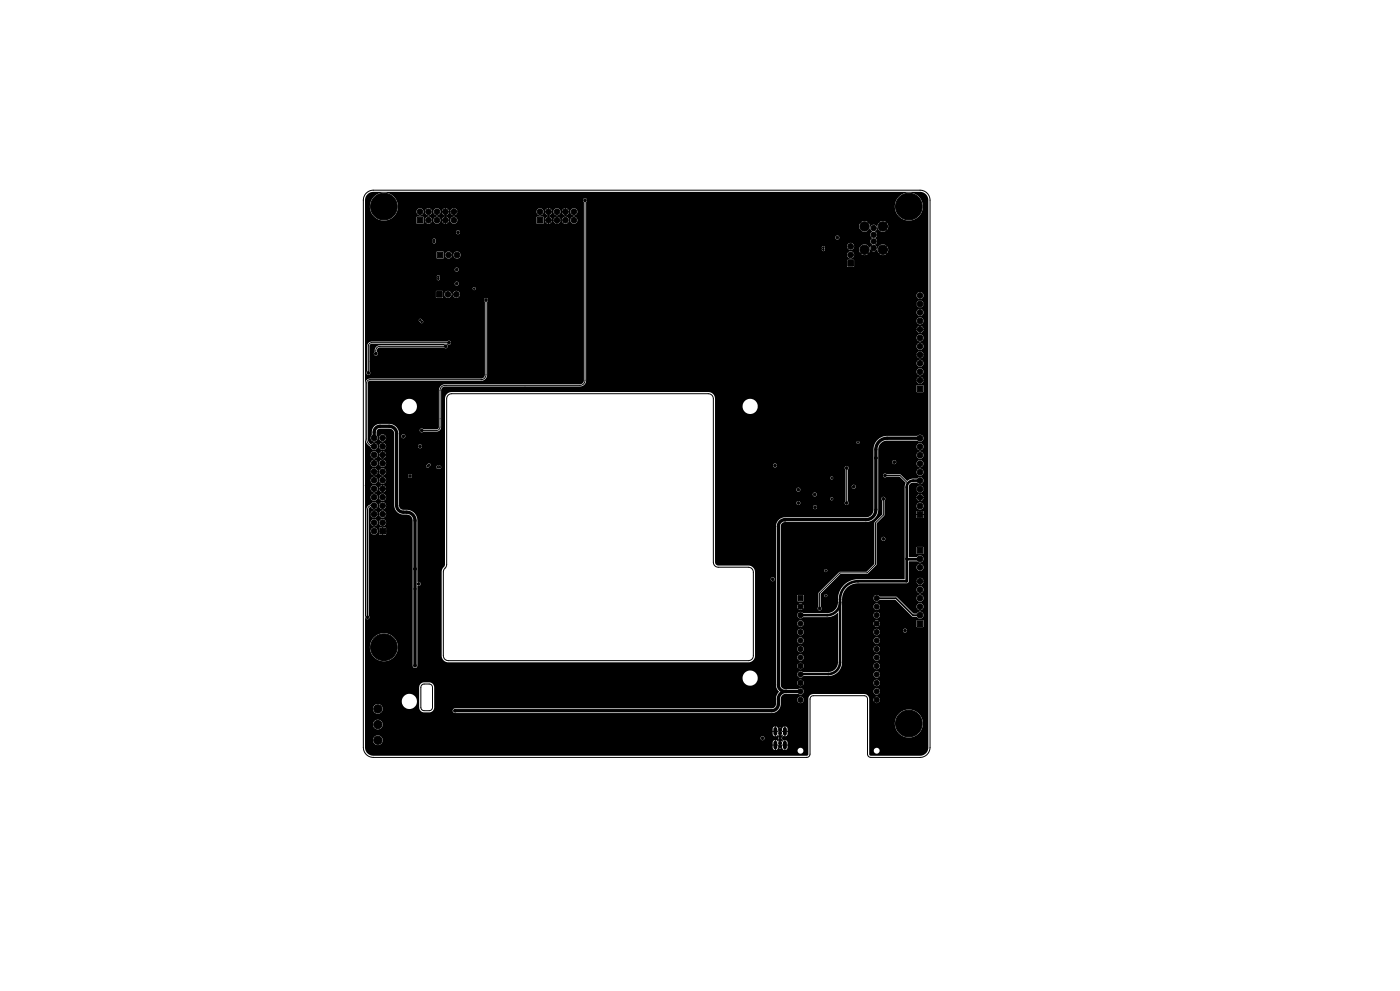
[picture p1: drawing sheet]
<svg xmlns="http://www.w3.org/2000/svg" width="420mm" height="297mm" viewBox="0 0 420 297" stroke-linecap="round" stroke-linejoin="round" font-family="sans-serif">
<g fill="#000" stroke="#000" stroke-width=".3">
<path d="M125.2 65.1h1.6v1.8h-1.6zM131.2 75.6h1.7v1.7h-1.7zM161.2 65.2h1.7v1.7h-1.7zM254.3 78.1h1.7v1.7h-1.7zM131 87.4h1.7v1.7h-1.7zM275.2 115.7h1.6v1.7h-1.6zM113.9 158.3h1.7v1.7h-1.7zM275.2 153.3h1.6v1.7h-1.6zM239.4 178.5h1.5v1.5h-1.5zM275.2 164.1h1.6v1.7h-1.6zM275.2 186h1.6v1.7h-1.6z"/>
<circle cx="113" cy="59.8" r=".45"/>
<circle cx="115.2" cy="58.9" r=".45"/>
<circle cx="117.3" cy="59.8" r=".45"/>
<circle cx="149.5" cy="59" r=".4"/>
<circle cx="252" cy="59.3" r=".4"/>
<circle cx="270.5" cy="59.8" r=".45"/>
<circle cx="272.6" cy="58.9" r=".45"/>
<circle cx="274.8" cy="59.8" r=".45"/>
<circle cx="112.2" cy="61.9" r=".45"/>
<circle cx="113" cy="64" r=".45"/>
<circle cx="113.7" cy="74" r=".4"/>
<circle cx="115.2" cy="61.9" r="4"/>
<circle cx="115.2" cy="64.9" r=".45"/>
<circle cx="117.3" cy="64" r=".45"/>
<circle cx="118.2" cy="61.9" r=".45"/>
<circle cx="124.2" cy="77.8" r=".4"/>
<circle cx="126" cy="75" r=".4"/>
<circle cx="126" cy="63.5" r=".85"/>
<circle cx="127.8" cy="77.5" r=".4"/>
<circle cx="128.5" cy="63.5" r=".85"/>
<circle cx="128.5" cy="66" r=".85"/>
<circle cx="130.2" cy="71.9" r=".25"/>
<circle cx="130.3" cy="72.5" r=".25"/>
<circle cx="130.5" cy="74.5" r=".4"/>
<circle cx="131.1" cy="66" r=".85"/>
<circle cx="131.1" cy="63.5" r=".85"/>
<circle cx="133.6" cy="66" r=".85"/>
<circle cx="133.6" cy="63.5" r=".85"/>
<circle cx="134.6" cy="76.4" r=".85"/>
<circle cx="136.2" cy="63.5" r=".85"/>
<circle cx="136.2" cy="66" r=".85"/>
<circle cx="137.1" cy="76.4" r=".85"/>
<circle cx="137.4" cy="69.6" r=".4"/>
<circle cx="138.5" cy="74" r=".4"/>
<circle cx="145.5" cy="74.8" r=".4"/>
<circle cx="148.2" cy="76.8" r=".4"/>
<circle cx="148.3" cy="72.5" r=".4"/>
<circle cx="151.2" cy="74.8" r=".4"/>
<circle cx="162" cy="63.5" r=".85"/>
<circle cx="164.5" cy="63.5" r=".85"/>
<circle cx="164.5" cy="66" r=".85"/>
<circle cx="167.1" cy="63.5" r=".85"/>
<circle cx="167.1" cy="66" r=".85"/>
<circle cx="169.6" cy="63.5" r=".85"/>
<circle cx="169.6" cy="66" r=".85"/>
<circle cx="172.2" cy="66" r=".85"/>
<circle cx="172.2" cy="63.5" r=".85"/>
<circle cx="175.5" cy="60" r=".4"/>
<circle cx="247" cy="74.2" r=".25"/>
<circle cx="247" cy="74.8" r=".25"/>
<circle cx="250" cy="62.3" r=".4"/>
<circle cx="251.2" cy="71.2" r=".4"/>
<circle cx="252" cy="65" r=".4"/>
<circle cx="252.8" cy="75.3" r=".4"/>
<circle cx="254" cy="62.3" r=".4"/>
<circle cx="255.2" cy="73.8" r=".85"/>
<circle cx="255.2" cy="76.4" r=".85"/>
<circle cx="259.3" cy="67.8" r="1.4"/>
<circle cx="259.3" cy="74.8" r="1.4"/>
<circle cx="262.1" cy="68.3" r=".8"/>
<circle cx="262.1" cy="74.3" r=".8"/>
<circle cx="262.1" cy="70.3" r=".8"/>
<circle cx="262.1" cy="72.3" r=".8"/>
<circle cx="264.8" cy="67.8" r="1.4"/>
<circle cx="264.8" cy="74.8" r="1.4"/>
<circle cx="269.6" cy="61.9" r=".45"/>
<circle cx="270.5" cy="64" r=".45"/>
<circle cx="272.6" cy="64.9" r=".45"/>
<circle cx="272.7" cy="61.9" r="4"/>
<circle cx="274.8" cy="64" r=".45"/>
<circle cx="275.6" cy="61.9" r=".45"/>
<circle cx="126" cy="80.5" r=".4"/>
<circle cx="126.1" cy="96" r=".25"/>
<circle cx="126.5" cy="96.4" r=".25"/>
<circle cx="131" cy="86" r=".4"/>
<circle cx="131.5" cy="83.6" r=".25"/>
<circle cx="131.5" cy="82.9" r=".25"/>
<circle cx="133.5" cy="90.3" r=".4"/>
<circle cx="134.4" cy="88.2" r=".85"/>
<circle cx="136.9" cy="88.2" r=".85"/>
<circle cx="137" cy="85" r=".4"/>
<circle cx="137" cy="80.8" r=".4"/>
<circle cx="139.3" cy="82.5" r=".4"/>
<circle cx="142.2" cy="86.5" r=".25"/>
<circle cx="145.8" cy="89.9" r=".4"/>
<circle cx="157.5" cy="85" r=".4"/>
<circle cx="157.5" cy="90" r=".4"/>
<circle cx="157.5" cy="98.5" r=".4"/>
<circle cx="157.5" cy="95" r=".4"/>
<circle cx="157.5" cy="87.5" r=".4"/>
<circle cx="157.5" cy="92.5" r=".4"/>
<circle cx="263.5" cy="90.8" r=".4"/>
<circle cx="263.5" cy="94.8" r=".4"/>
<circle cx="263.5" cy="86.5" r=".4"/>
<circle cx="263.5" cy="98.5" r=".4"/>
<circle cx="276" cy="98.7" r=".85"/>
<circle cx="276" cy="96.2" r=".85"/>
<circle cx="276" cy="91.1" r=".85"/>
<circle cx="276" cy="93.6" r=".85"/>
<circle cx="276" cy="88.6" r=".85"/>
<circle cx="110.5" cy="111.8" r=".4"/>
<circle cx="111.5" cy="108.2" r=".4"/>
<circle cx="112.8" cy="106" r=".4"/>
<circle cx="114.8" cy="109.2" r=".4"/>
<circle cx="115" cy="100" r=".4"/>
<circle cx="120" cy="109.5" r=".4"/>
<circle cx="126" cy="100" r=".4"/>
<circle cx="126.2" cy="109.5" r=".4"/>
<circle cx="133.7" cy="103.8" r=".4"/>
<circle cx="134.7" cy="102.7" r=".4"/>
<circle cx="157.5" cy="116.5" r=".4"/>
<circle cx="157.5" cy="106.5" r=".4"/>
<circle cx="157.5" cy="113.5" r=".4"/>
<circle cx="157.5" cy="102.5" r=".4"/>
<circle cx="157.5" cy="110" r=".4"/>
<circle cx="216" cy="115" r=".4"/>
<circle cx="219" cy="115" r=".4"/>
<circle cx="225" cy="115" r=".4"/>
<circle cx="231.8" cy="115" r=".4"/>
<circle cx="235" cy="115" r=".4"/>
<circle cx="244" cy="115" r=".4"/>
<circle cx="263.5" cy="102.5" r=".4"/>
<circle cx="263.5" cy="110.2" r=".4"/>
<circle cx="263.5" cy="115" r=".4"/>
<circle cx="263.5" cy="106.2" r=".4"/>
<circle cx="276" cy="111.4" r=".85"/>
<circle cx="276" cy="106.3" r=".85"/>
<circle cx="276" cy="103.8" r=".85"/>
<circle cx="276" cy="114" r=".85"/>
<circle cx="276" cy="108.9" r=".85"/>
<circle cx="276" cy="101.3" r=".85"/>
<circle cx="112.2" cy="131.2" r=".85"/>
<circle cx="112.2" cy="138.9" r=".85"/>
<circle cx="112.2" cy="136.3" r=".85"/>
<circle cx="112.2" cy="133.8" r=".85"/>
<circle cx="114.8" cy="131.2" r=".85"/>
<circle cx="114.8" cy="133.8" r=".85"/>
<circle cx="114.8" cy="136.3" r=".85"/>
<circle cx="114.8" cy="138.9" r=".85"/>
<circle cx="116" cy="129.5" r=".4"/>
<circle cx="117.5" cy="135.3" r=".4"/>
<circle cx="121" cy="130.8" r=".4"/>
<circle cx="122.5" cy="139.8" r=".4"/>
<circle cx="126" cy="133.8" r=".4"/>
<circle cx="126.5" cy="129" r=".4"/>
<circle cx="128.3" cy="139.7" r=".25"/>
<circle cx="128.7" cy="139.3" r=".25"/>
<circle cx="129.7" cy="138.5" r=".4"/>
<circle cx="131.3" cy="140" r=".25"/>
<circle cx="232.5" cy="139.5" r=".4"/>
<circle cx="252.8" cy="136.3" r=".4"/>
<circle cx="257.2" cy="136.3" r=".4"/>
<circle cx="257.4" cy="132.6" r=".25"/>
<circle cx="262.7" cy="137.3" r=".4"/>
<circle cx="265" cy="137" r=".4"/>
<circle cx="266" cy="140" r=".4"/>
<circle cx="268.3" cy="138.5" r=".4"/>
<circle cx="274.5" cy="135.3" r=".4"/>
<circle cx="276" cy="133.9" r=".85"/>
<circle cx="276" cy="131.3" r=".85"/>
<circle cx="276" cy="136.4" r=".85"/>
<circle cx="276" cy="139" r=".85"/>
<circle cx="110" cy="145.5" r=".4"/>
<circle cx="112.2" cy="141.4" r=".85"/>
<circle cx="112.2" cy="143.9" r=".85"/>
<circle cx="112.2" cy="154.1" r=".85"/>
<circle cx="112.2" cy="149" r=".85"/>
<circle cx="112.2" cy="156.6" r=".85"/>
<circle cx="112.2" cy="146.5" r=".85"/>
<circle cx="112.2" cy="151.6" r=".85"/>
<circle cx="112.2" cy="159.2" r=".85"/>
<circle cx="114.8" cy="151.6" r=".85"/>
<circle cx="114.8" cy="146.5" r=".85"/>
<circle cx="114.8" cy="141.4" r=".85"/>
<circle cx="114.8" cy="156.6" r=".85"/>
<circle cx="114.8" cy="143.9" r=".85"/>
<circle cx="114.8" cy="154.1" r=".85"/>
<circle cx="114.8" cy="149" r=".85"/>
<circle cx="117.2" cy="153.8" r=".4"/>
<circle cx="118.5" cy="158.5" r=".4"/>
<circle cx="123" cy="142.6" r=".4"/>
<circle cx="123.7" cy="141.5" r=".4"/>
<circle cx="125.5" cy="143.8" r=".4"/>
<circle cx="125.5" cy="147.8" r=".4"/>
<circle cx="126.5" cy="153" r=".4"/>
<circle cx="131.9" cy="140" r=".25"/>
<circle cx="235.5" cy="155.8" r=".4"/>
<circle cx="239.5" cy="146.8" r=".4"/>
<circle cx="239.5" cy="150.8" r=".4"/>
<circle cx="240" cy="153.3" r=".4"/>
<circle cx="242.8" cy="158.5" r=".4"/>
<circle cx="243.2" cy="142.8" r=".4"/>
<circle cx="244.4" cy="148.2" r=".4"/>
<circle cx="244.5" cy="152" r=".4"/>
<circle cx="249.5" cy="143.2" r=".25"/>
<circle cx="249.5" cy="149.5" r=".25"/>
<circle cx="250" cy="140.3" r=".4"/>
<circle cx="251" cy="158" r=".4"/>
<circle cx="252" cy="143.8" r=".4"/>
<circle cx="253.2" cy="158" r=".4"/>
<circle cx="254" cy="140.3" r=".4"/>
<circle cx="254" cy="150.8" r=".4"/>
<circle cx="254.8" cy="158" r=".4"/>
<circle cx="255.5" cy="140.3" r=".4"/>
<circle cx="256.1" cy="145.9" r=".4"/>
<circle cx="256.2" cy="158" r=".4"/>
<circle cx="258" cy="158" r=".4"/>
<circle cx="259" cy="140.3" r=".4"/>
<circle cx="265" cy="149.5" r=".4"/>
<circle cx="265.5" cy="142.5" r=".4"/>
<circle cx="269.7" cy="145.5" r=".4"/>
<circle cx="276" cy="149.1" r=".85"/>
<circle cx="276" cy="151.7" r=".85"/>
<circle cx="276" cy="144" r=".85"/>
<circle cx="276" cy="146.6" r=".85"/>
<circle cx="276" cy="141.5" r=".85"/>
<circle cx="113" cy="171" r=".4"/>
<circle cx="124.5" cy="170.5" r=".4"/>
<circle cx="125.6" cy="175" r=".4"/>
<circle cx="231.8" cy="173.6" r=".4"/>
<circle cx="240" cy="160.5" r=".4"/>
<circle cx="242.8" cy="162.7" r=".4"/>
<circle cx="246" cy="160.5" r=".4"/>
<circle cx="247.7" cy="178.5" r=".25"/>
<circle cx="247.7" cy="171" r=".25"/>
<circle cx="250.7" cy="178.2" r=".4"/>
<circle cx="251" cy="175.5" r=".4"/>
<circle cx="259.7" cy="176.5" r=".4"/>
<circle cx="263" cy="179.3" r=".76"/>
<circle cx="265" cy="161.5" r=".4"/>
<circle cx="269.2" cy="178" r=".4"/>
<circle cx="273.5" cy="163.5" r=".4"/>
<circle cx="276" cy="170" r=".85"/>
<circle cx="276" cy="174.2" r=".85"/>
<circle cx="276" cy="179.3" r=".85"/>
<circle cx="276" cy="176.7" r=".85"/>
<circle cx="276" cy="167.5" r=".85"/>
<circle cx="110.2" cy="185" r=".4"/>
<circle cx="112.2" cy="194" r=".45"/>
<circle cx="113" cy="196.1" r=".45"/>
<circle cx="113" cy="191.9" r=".45"/>
<circle cx="115.2" cy="194" r="4"/>
<circle cx="115.2" cy="197" r=".45"/>
<circle cx="115.2" cy="191" r=".45"/>
<circle cx="117.3" cy="196.1" r=".45"/>
<circle cx="117.3" cy="191.9" r=".45"/>
<circle cx="118.2" cy="194" r=".45"/>
<circle cx="124.5" cy="199.5" r=".4"/>
<circle cx="126.2" cy="184.7" r=".4"/>
<circle cx="131.7" cy="198.8" r=".4"/>
<circle cx="240.1" cy="194.5" r=".76"/>
<circle cx="240.1" cy="181.8" r=".76"/>
<circle cx="240.1" cy="186.9" r=".76"/>
<circle cx="240.1" cy="199.6" r=".76"/>
<circle cx="240.1" cy="197.1" r=".76"/>
<circle cx="240.1" cy="192" r=".76"/>
<circle cx="240.1" cy="189.4" r=".76"/>
<circle cx="240.1" cy="184.4" r=".76"/>
<circle cx="245.9" cy="182.4" r=".4"/>
<circle cx="250" cy="199.5" r=".4"/>
<circle cx="255.3" cy="198.3" r=".4"/>
<circle cx="255.5" cy="195.5" r=".4"/>
<circle cx="256.5" cy="190.5" r=".4"/>
<circle cx="263" cy="194.5" r=".76"/>
<circle cx="263" cy="189.4" r=".76"/>
<circle cx="263" cy="197.1" r=".76"/>
<circle cx="263" cy="181.8" r=".76"/>
<circle cx="263" cy="199.6" r=".76"/>
<circle cx="263" cy="186.9" r=".76"/>
<circle cx="263" cy="192" r=".76"/>
<circle cx="263" cy="184.4" r=".76"/>
<circle cx="267" cy="193.3" r=".4"/>
<circle cx="269.2" cy="183.2" r=".4"/>
<circle cx="271.5" cy="189" r=".4"/>
<circle cx="272.5" cy="180.5" r=".4"/>
<circle cx="273.5" cy="193" r=".4"/>
<circle cx="276" cy="184.4" r=".85"/>
<circle cx="276" cy="181.8" r=".85"/>
<circle cx="113.4" cy="212.4" r="1.25"/>
<circle cx="113.4" cy="217.1" r="1.25"/>
<circle cx="121" cy="204.5" r=".4"/>
<circle cx="136.5" cy="213" r=".4"/>
<circle cx="141.3" cy="214.7" r=".4"/>
<circle cx="141.3" cy="210.7" r=".4"/>
<circle cx="141.3" cy="208.5" r=".4"/>
<circle cx="234" cy="218.7" r=".45"/>
<circle cx="234" cy="219.7" r=".45"/>
<circle cx="236.8" cy="204.8" r=".4"/>
<circle cx="240.1" cy="207.2" r=".76"/>
<circle cx="240.1" cy="204.7" r=".76"/>
<circle cx="240.1" cy="209.8" r=".76"/>
<circle cx="240.1" cy="202.1" r=".76"/>
<circle cx="250" cy="204.8" r=".4"/>
<circle cx="263" cy="202.1" r=".76"/>
<circle cx="263" cy="207.2" r=".76"/>
<circle cx="263" cy="204.7" r=".76"/>
<circle cx="263" cy="209.8" r=".76"/>
<circle cx="269.6" cy="216.8" r=".45"/>
<circle cx="270.5" cy="219" r=".45"/>
<circle cx="270.5" cy="214.7" r=".45"/>
<circle cx="272.6" cy="213.8" r=".45"/>
<circle cx="272.6" cy="219.8" r=".45"/>
<circle cx="272.7" cy="216.8" r="4"/>
<circle cx="274.8" cy="219" r=".45"/>
<circle cx="274.8" cy="214.7" r=".45"/>
<circle cx="275.6" cy="216.8" r=".45"/>
<circle cx="113.4" cy="221.8" r="1.25"/>
<circle cx="228.8" cy="221.3" r=".4"/>
<circle cx="234" cy="220.7" r=".45"/>
<circle cx="234" cy="223.7" r=".45"/>
<circle cx="234" cy="221.7" r=".45"/>
<circle cx="234" cy="222.7" r=".45"/>
</g>
<path d="M232.6 218.5v1.4M235.5 218.5v1.4M232.6 222.6v1.4M235.5 222.6v1.4" fill="none" stroke="#000" stroke-width="1.2"/>
<path d="M109.9 57.8l.9-.6 1.2-.2h164a3 3 0 0 1 3 3v164a3 3 0 0 1-3 3h-14.8a1 1 0 0 1-.9-1v-16.5a1 1 0 0 0-1-1h-15.3a1 1 0 0 0-1 1v16.5a1 1 0 0 1-1 1h-130a3 3 0 0 1-3-3v-164l.2-1zM175.5 60v54a1.5 1.5 0 0 1-1.5 1.5h-40.5a1.5 1.5 0 0 0-1.5 1.5v11a1 1 0 0 1-1 1h-4.5M145.8 89.9v22.4a1.5 1.5 0 0 1-1.5 1.5M133.7 103.8h-19.8a1.2 1.2 0 0 0-1.1 1.2v1M134.5 118.4l1-.4h77a1.5 1.5 0 0 1 1.5 1.5v49a1.5 1.5 0 0 0 1.5 1.5h9a1.5 1.5 0 0 1 1.5 1.5v25a1.5 1.5 0 0 1-1.5 1.5h-90a1.5 1.5 0 0 1-1.5-1.5v-25.1l1-2.2v-49.7zM134.7 102.7h-23.2a1 1 0 0 0-1 1v8.1M144.5 113.8h-33.5a.96 .96 0 0 0-1 1v16.7a2.23 2.23 0 0 0 2.2 2.3M112.2 151.6l-.7-.1a1.25 1.25 0 0 0-1.3 1.3v32.2M254 140.2v10.6M265 149.5v4.9l-2.4 2.3v12.5l-2.5 2.5h-8.1l-6.1 6.1v4.6M265.5 142.5h4.5l2.4 2.4M126.6 205.3l.5-.3h1.7a1 1 0 0 1 1 1v6a1 1 0 0 1-1 1h-1.6a1 1 0 0 1-1-1v-6z" fill="none" stroke="#000" stroke-width=".3"/>
<path d="M276 144h-2a1.96 1.96 0 0 0-2 2v28.2h-14.6a5.4 5.4 0 0 0-5.4 5.4v18.9a3.5 3.5 0 0 1-3.5 3.5l-8.4 .1M272 167.5l4.1 .1M252 180.5a3.9 3.9 0 0 1-3.9 3.9h-8" fill="none" stroke="#000" stroke-width=".8"/>
<path d="M263 179.3h5.8l5.1 5.1h2.1" fill="none" stroke="#000" stroke-width=".5"/>
<path d="M112.2 131.2v-1.7a1.75 1.75 0 0 1 1.8-1.7h2.8a2.25 2.25 0 0 1 2.2 2.2v21.5a2 2 0 0 0 2 2 2.98 2.98 0 0 1 3 .9l.5 1.6v43.5M276 131.3h-9.8a3.4 3.4 0 0 0-3.4 3.5v18a3 3 0 0 1-3 3h-24.3a2 2 0 0 0-2 2v47.5a1.97 1.97 0 0 0 2 1.9h4.6M235.8 207.2a2.29 2.29 0 0 0-2.3 2.3v1.5a2 2 0 0 1-2 2h-95" fill="none" stroke="#000" stroke-width="1"/>
<path d="M110.3 58.1l.8-.4 .9-.2h164a2.5 2.5 0 0 1 2.5 2.5v164a2.5 2.5 0 0 1-2.5 2.5l-15.1-.1-.1-1.5h1.3a.88 .88 0 0 0 1.2 .9 .88 .88 0 0 0 .3-1.5 .88 .88 0 0 0-1.4 .5l-.1 .1h-1.3v-8.1h7.6a4.2 4.2 0 0 0 6.2 3.7 4.2 4.2 0 0 0 .4-7.2 4.2 4.2 0 0 0-6.5 3.1l-.1 .4h-7.6v-7h1.2l.2 .5 .4-.3 .2 .2-.4 .3 .6 .2 .6-.2-.4-.3 .2-.2 .4 .3 .2-.5-.2-.6-.4 .4-.2-.3 .4-.3-.4-.2-.8 .2 .4 .3-.2 .3-.4-.4-.2 .6h-1.2v-.4a1.51 1.51 0 0 0-1.5-1.4h-15.6a1.5 1.5 0 0 0-1.2 1.5v16.5l-.4 .5h-130.1l-1.4-.4-.9-1.2h129.6v.2a.88 .88 0 0 0 1.3 .6 .88 .88 0 0 0 0-1.5 .88 .88 0 0 0-1.3 .7h-129.6l-.2-.9h122.3l.2 .5 .4 .3v-.5h.4v.5l.9-.9 .2 .2-.2 .2h.7l-.2-.2 .2-.2 .7 .8 .2 .1v-.5h.3v.5l.6-.6 .1-.8h-.4v-.3h.4l-.1-.9-.6-.4v.5h-.3v-.5l-.6 .6-.2-.2 .2-.5-.2-.5 .2-.5-.1-.6 .7 .6v-.5h.3v.5l.6-.6 .1-.8h-.4v-.3h.4l-.1-.7-.6-.6v.5h-.3v-.5l-.2 .1-.7 .8-.3-.2 .3-.2h-.7l.2 .2-.2 .2-.9-.9v.5h-.4v-.5l-.5 .4-.1 .9h.4v.3h-.4l.1 .9 .5 .5v-.5h.4v.5l.7-.6-.1 .6 .2 .5-.2 .5 .2 .5-.2 .2-.6-.6v.5h-.4v-.5l-.4 .3-.2 1h.4v.3h-.4v.6h-122.3v-2.2h2.4v.3a1.45 1.45 0 0 0 1.9 1.1 1.45 1.45 0 0 0 .9-1.9h113.4l.1 .1a.61 .61 0 0 0 .9 .3 .61 .61 0 0 0-.1-1 .61 .61 0 0 0-.9 .6l-113.5-.1a1.46 1.46 0 0 0-1.6-.8 1.46 1.46 0 0 0-1.1 1.4h-2.4v-4.7h2.4v.3a1.46 1.46 0 0 0 2.3 .9 1.46 1.46 0 0 0-.2-2.4 1.46 1.46 0 0 0-2.1 1.2h-2.4v-4.7h2.4v.3a1.46 1.46 0 0 0 2.3 .9 1.46 1.46 0 0 0-.2-2.4 1.46 1.46 0 0 0-2.1 1.2h-2.4v-2.1h11l.1 .3a2.28 2.28 0 0 0 3.5 1.5h1.6l.5 1 .9 .4h2l.7-.4h6l.2 .4 .5 .2h95.2l1.1-.3a2.69 2.69 0 0 0 1.4-2.5v-1.1h5a.97 .97 0 0 0 1.4 .8 .97 .97 0 0 0 .1-1.6 .97 .97 0 0 0-1.5 .6v.2h-5v-.6a1.6 1.6 0 0 1 1.8-1.3h3.5l.2 .2a.96 .96 0 0 0 1.4-.9h20.9l.1 .2a.97 .97 0 0 0 1.5 .6 .97 .97 0 0 0-.2-1.6 .97 .97 0 0 0-1.4 .8h-20.9v-.2a.98 .98 0 0 0-1.6-.5h-4.4l-.8-.7-.1-1.1h5l.2 .5 .3-.3 .2 .2-.3 .4 .5 .1 .6-.1-.4-.4 .3-.2 .3 .3 .2-.5h20.9a.97 .97 0 0 0 1.4 .8 .97 .97 0 0 0 .2-1.6 .97 .97 0 0 0-1.5 .6l-.1 .2h-20.9l-.2-.6-.3 .4-.3-.2 .4-.4-.6-.2-.5 .2 .3 .4-.2 .2-.3-.4-.2 .6h-5v-2.6h5v.2a.99 .99 0 0 0 .8 .8 .99 .99 0 0 0 1-.5h7.7l1.7-.5h11.6l.1 .2a.97 .97 0 0 0 1.5 .6 .97 .97 0 0 0-.2-1.6 .97 .97 0 0 0-1.4 .8h-11.5a4.1 4.1 0 0 0 2-2.5h9.5l.1 .2a.97 .97 0 0 0 1.5 .6 .97 .97 0 0 0-.2-1.7 .97 .97 0 0 0-1.4 .9h-9.5l.1-2.5h9.4a.97 .97 0 0 0 1.4 .8 .97 .97 0 0 0 .2-1.6 .97 .97 0 0 0-1.5 .6l-.1 .2h-9.4v-2.6h9.4a.97 .97 0 0 0 1.4 .9 .97 .97 0 0 0 .2-1.7 .97 .97 0 0 0-1.5 .6l-.1 .2h-9.4v-2.5h9.4a.97 .97 0 0 0 1.4 .8 .97 .97 0 0 0 .2-1.6 .97 .97 0 0 0-1.5 .6l-.1 .2h-9.4v-2.6h9.4a.97 .97 0 0 0 1.2 1 .97 .97 0 0 0 .7-1.4h7v.2a.61 .61 0 0 0 1 .3 .61 .61 0 0 0-.1-1 .61 .61 0 0 0-.9 .5l-7.1-.1a.97 .97 0 0 0-1.1-.4 .97 .97 0 0 0-.7 .9h-9.4v-2.5h9.4l.2 .6 .4-.4 .2 .2-.4 .4 .6 .2 11.9-.1 .2 .2h1.8l.2-.2v-1.8l-.2-.2-1.9 .1-.1 1.9h-11.5l.2-.1-.4-.4 .2-.2 .4 .4 .1-.8-.1-.4-.4 .4-.2-.2 .4-.4-.6-.2-.6 .2 .4 .4-.2 .2-.4-.4-.2 .6h-9.4v-2.5h9.4a.97 .97 0 0 0 1.4 .8 .97 .97 0 0 0 .2-1.6 .97 .97 0 0 0-1.5 .6l-.1 .2h-9.4v-2.6h9.4a.97 .97 0 0 0 1.4 .9 .97 .97 0 0 0 .2-1.7 .97 .97 0 0 0-1.5 .6l-.1 .2h-9.4v-2.5h9.4a.99 .99 0 0 0 .8 .9 .99 .99 0 0 0 1.1-.5h4.7l5 5 1.4 .1a1.07 1.07 0 0 0 1.6 .4 1.07 1.07 0 0 0 0-1.7 1.07 1.07 0 0 0-1.6 .4h-1l-2-2.1h2.9a1.06 1.06 0 0 0 1.6 1 1.06 1.06 0 0 0 .1-1.8 1.06 1.06 0 0 0-1.6 .6l-.1 .2h-2.9l-2.6-2.5h5.5a1.06 1.06 0 0 0 1.6 .9 1.06 1.06 0 0 0 .1-1.8 1.06 1.06 0 0 0-1.6 .7l-.1 .2h-5.5l-.6-.5h-5a.97 .97 0 0 0-1-.5 .97 .97 0 0 0-.8 1h-9.4l.3-1.3 .7-1.3h21.3a1.06 1.06 0 0 0 1.6 1 1.06 1.06 0 0 0 .1-1.8 1.06 1.06 0 0 0-1.6 .6l-.1 .2h-21.3a4.8 4.8 0 0 1 3.9-1.9h14.5l.6-.5h2.4l.3 .6 .5 .3v-.5h.3l.1 .5 .5-.3 .3-.6h-.5v-.3h.5l-.3-.5-.5-.3-.1 .5h-.3v-.5l-.7 .4-.1 .4h.5v.3h-2.9v-4.3h2.3l.1 .2a1.06 1.06 0 0 0 1.6 .7 1.06 1.06 0 0 0-.1-1.8 1.06 1.06 0 0 0-1.6 .9h-2.3v-1.7l2.6-.1a1.07 1.07 0 0 0 1.6-.1 1.07 1.07 0 0 0-.2-1.5 1.07 1.07 0 0 0-1.6 .4h-2.4v-1.2h2.3l.2 .2h1.8l.2-.2v-1.7l-.2-.2-1.9 .1-.1 1.8h-2.3v-10.7l3.2 .1v-.5h.3v.5l1-.1v-.8h-.6v-.3h.6l-.2-.8h-.8v.5h-.3v-.5h-.8l-.1 .8h.6v.3h-.6v.8h-2.3v-3.4h2.3l.1 .2a1.06 1.06 0 0 0 1.6 .6 1.06 1.06 0 0 0-.1-1.8 1.06 1.06 0 0 0-1.6 1h-2.3v-2.4h2.4l.3 .6 .5 .3v-.6h.3l.1 .6 .7-.5 .1-.4h-.5v-.3h.5v-.3l-.9-.6v.5h-.3v-.5l-.5 .3-.3 .5 .5 .1v.3h-2.9v-2.6h2.4l.3 .6 .5 .3v-.5h.3l.1 .5 .7-.4 .1-.5h-.5v-.3h.5v-.2l-.9-.7v.6h-.3v-.6l-.5 .3-.3 .6h.5v.3h-2.9v-1a1.36 1.36 0 0 1 1.4-1.1l1.1 .1a1.06 1.06 0 0 0 1.6 .1 1.06 1.06 0 0 0 0-1.6 1.06 1.06 0 0 0-1.6 .2l-1.8 .1-1.1 .7-2.1-2h-4.1a.61 .61 0 0 0-.9-.1 .61 .61 0 0 0 0 .9 .61 .61 0 0 0 .9-.2h3.8l1.9 1.9-.3 1.2v27.6l-14.7 .1a6 6 0 0 0-5.3 5.8v1.4l-.3 1-.8 1.1-.8 .6-1.4 .3h-7.2a.98 .98 0 0 0-1.4-.2 .98 .98 0 0 0 0 1.5 .98 .98 0 0 0 1.4-.1l7.8-.1 1.5-.4 1.2-.8v14.8l-.4 1.5a2.89 2.89 0 0 1-2.5 1.4l-7.8-.1a.97 .97 0 0 0-1.5 .8h-5v-2.5h5l.2 .6 .3-.4 .2 .2-.3 .4 .5 .2 .6-.2-.4-.4 .3-.2 .3 .4 .2-.6-.2-.6-.3 .4-.3-.2 .4-.4-.6-.2-.5 .2 .3 .4-.2 .2-.3-.4-.2 .6h-5v-2.5h5a.97 .97 0 0 0 1.4 .8 .97 .97 0 0 0 .1-1.6 .97 .97 0 0 0-1.5 .6v.2h-5v-2.6h5a.97 .97 0 0 0 1.4 .9 .97 .97 0 0 0 .1-1.7 .97 .97 0 0 0-1.5 .6v.2h-5v-2.5h5a.97 .97 0 0 0 1.4 .8 .97 .97 0 0 0 .1-1.6 .97 .97 0 0 0-1.5 .6v.2h-5v-2.6h5a.97 .97 0 0 0 1.4 .9 .97 .97 0 0 0 .1-1.6 .97 .97 0 0 0-1.5 .5v.2h-5v-2.5h5a.97 .97 0 0 0 1.4 .9 .97 .97 0 0 0 .1-1.7 .97 .97 0 0 0-1.5 .6v.2h-5v-5.1h5l.2 .6 .3-.4 .2 .2-.3 .4 .5 .2 .6-.2-.4-.4 .3-.2 .3 .4h4.4a.61 .61 0 0 0 .9 .5 .61 .61 0 0 0 0-1.1v-3.3h1.1a.46 .46 0 0 0 .6 .4 .46 .46 0 0 0 .1-.7 .46 .46 0 0 0-.7 .2l-1.1 .1v-.5l5.9-6h8.2l2.6-2.7 .1-7.8h1.4a.61 .61 0 0 0 .9 .5 .61 .61 0 0 0 .1-1 .61 .61 0 0 0-1 .3v.2h-1.4v-4.6l2.3-2.4v-4.5a.61 .61 0 0 0 .1-.9 .61 .61 0 0 0-.9 0 .61 .61 0 0 0 .2 .9v4.2l-2.4 2.5v12.3l-2.4 2.4-8.1 .1-6.2 6.2-.1 4.1-.2 .6h-4.4l.1-1-.1-.2-.3 .4-.3-.2 .4-.4-.6-.2-.5 .2 .3 .4-.2 .2-.3-.4-.2 .6h-5v-1.7h5l.2 .1h1.5l.2-.1v-1.6l-.2-.2-1.7 .1v1.7h-5v-9.1h13.1a.46 .46 0 0 0 .6 .4 .46 .46 0 0 0 .1-.7 .46 .46 0 0 0-.7 .2l-13.1 .1v-13.3a1.3 1.3 0 0 1 1.3-1.2l24.7-.1a3.7 3.7 0 0 0 3.3-3.7v-11.2h11.4a1.06 1.06 0 0 0 1.6 .9 1.06 1.06 0 0 0 .1-1.7 1.06 1.06 0 0 0-1.6 .6l-.1 .2h-11.4v-3h4.1a.6 .6 0 0 0 .4 .5 .6 .6 0 0 0 .6 0h6.3l.1 .2a1.05 1.05 0 0 0 1.6 .6 1.05 1.05 0 0 0-.1-1.8 1.05 1.05 0 0 0-1.6 1l-6.2-.1a.61 .61 0 0 0-.2-1 .61 .61 0 0 0-.9 .6h-4.1v-2.1h11.4a1.06 1.06 0 0 0 1.6 1 1.06 1.06 0 0 0 .1-1.8 1.06 1.06 0 0 0-1.6 .6l-.1 .2h-11.4l.1-2.5h11.3l.1 .2a1.06 1.06 0 0 0 1.6 .6 1.06 1.06 0 0 0-.1-1.8 1.06 1.06 0 0 0-1.6 1h-11.3a2.71 2.71 0 0 1 2.6-1.9l9 .1a1.06 1.06 0 0 0 1.6 0 1.06 1.06 0 0 0-.1-1.6 1.06 1.06 0 0 0-1.5 .1l-9.6 .1a4.1 4.1 0 0 0-3.6 3.9v18.2a2.3 2.3 0 0 1-2.3 2.2l-24.4 .1a2.7 2.7 0 0 0-2.5 2.5v47.8l.3 1.1 .6 .8-.8 1.4-.1 2.3a1.3 1.3 0 0 1-1.3 1.3h-95l-.6 .3-.1 .5h-6l.5-1-.1-6.6-.9-.9-2.2-.1a1.5 1.5 0 0 0-1.4 1.4v6.2h-1.6a2.28 2.28 0 0 0-.3-3.9 2.28 2.28 0 0 0-3.3 2.1h-11v-7h113.3v.3a2.28 2.28 0 0 0 3.6 1.5 2.28 2.28 0 0 0-.4-3.9 2.28 2.28 0 0 0-3.2 2.1h-113.3v-9.3h1.5v.4a4.2 4.2 0 0 0 6.5 3.1 4.2 4.2 0 0 0-.3-7.2 4.2 4.2 0 0 0-6.2 3.7h-1.5v-9a.66 .66 0 0 0 1 .6 .66 .66 0 0 0 .1-1.1v-25.3h.6a1.05 1.05 0 0 0 1.6 .8l1.8 .2v-.5h.3v.5h.8l.1-.9h-.5v-.3h.5v-.8l-.9-.1v.6h-.3v-.6h-.8l-.1 .9h.6v.3h-.6v.7h-.9a1.06 1.06 0 0 0-.1-1.8 1.06 1.06 0 0 0-1.5 1h-.6v-2.6h.6v.2a1.06 1.06 0 0 0 1.1 .9 1.06 1.06 0 0 0 1-1.1h.4v.2a1.06 1.06 0 0 0 1.7 .7 1.06 1.06 0 0 0-.2-1.8 1.06 1.06 0 0 0-1.5 .9h-.4v-.2a1.06 1.06 0 0 0-1.2-.8 1.06 1.06 0 0 0-.9 1h-.6v-2.4h.6l.3 .6 .5 .3 .1-.5h.3v.5l.8-.6 .1-.3h-.6v-.1h1a1.06 1.06 0 0 0 1.5 .9 1.06 1.06 0 0 0 .2-1.7 1.06 1.06 0 0 0-1.7 .6v.2h-1v-.2h.6l-.2-.4-.7-.4v.5h-.3l-.1-.5-.5 .2-.3 .6h.6v.3h-1.2v-1.6l.6-.7a1.1 1.1 0 0 0 1.2 .7 1.1 1.1 0 0 0 .9-1h.4v.2a1.06 1.06 0 0 0 1.7 .6 1.06 1.06 0 0 0-.2-1.8 1.06 1.06 0 0 0-1.5 1h-.4v-.3a1.11 1.11 0 0 0-1-.8 1.11 1.11 0 0 0-1.1 .7 1.58 1.58 0 0 0-1.3 1.4v31.9l-.4 .5v-36h1.7a1.06 1.06 0 0 0 1 1.1 1.06 1.06 0 0 0 1.1-1.1h.4v.2a1.06 1.06 0 0 0 1.7 .7 1.06 1.06 0 0 0-.2-1.8 1.06 1.06 0 0 0-1.5 .9h-.4v-.2a1.06 1.06 0 0 0-1.2-.8 1.06 1.06 0 0 0-.9 1h-1.7v-2.5h1.7v.2a1.05 1.05 0 0 0 1.1 .8 1.05 1.05 0 0 0 1-.9h.4l.3 .6 .6 .3v-.5h.3l.1 .5 .5-.3 .3-.5-.5-.1v-.3h.5l-.3-.6-.5-.3-.1 .6h-.3v-.6l-.6 .3-.3 .6h.6v.3h-1a1.05 1.05 0 0 0-1-1.2 1.05 1.05 0 0 0-1.1 1.1h-1.7v-2.6h1.7v.2a1.06 1.06 0 0 0 1.1 .9 1.06 1.06 0 0 0 1-1.1h.4v.2a1.06 1.06 0 0 0 1.7 .7 1.06 1.06 0 0 0-.2-1.8 1.06 1.06 0 0 0-1.5 .9h-.4v-.2a1.06 1.06 0 0 0-1.2-.8 1.06 1.06 0 0 0-.9 1h-1.7v-2.4h1.7l.3 .6 .5 .3 .1-.5h.3v.5l.8-.6 .1-.3h-.6v-.1h1a1.06 1.06 0 0 0 1.5 .9 1.06 1.06 0 0 0 .2-1.7 1.06 1.06 0 0 0-1.7 .6v.2h-1v-.2h.6l-.2-.4-.7-.4v.5h-.3v-.5l-.6 .2-.3 .6h.6v.3h-2.3v-2.6h1.7a1.06 1.06 0 0 0 1 1 1.06 1.06 0 0 0 1.1-1h.4v.2a1.06 1.06 0 0 0 1.7 .6 1.06 1.06 0 0 0-.2-1.8 1.06 1.06 0 0 0-1.5 1h-.4v-.3a1.06 1.06 0 0 0-1.2-.8 1.06 1.06 0 0 0-.9 1.1h-1.7v-2.6h1.7v.2a1.05 1.05 0 0 0 1.1 .9 1.05 1.05 0 0 0 1-.9h.4l.3 .6 .6 .2v-.5h.3l.1 .5 .5-.2 .3-.6h-.5v-.3l.5-.1-.3-.5-.5-.3-.1 .5h-.3v-.5l-.6 .3-.3 .5 .6 .1v.3h-1a1.05 1.05 0 0 0-1-1.2 1.05 1.05 0 0 0-1.1 1h-1.7v-4.6h.2l.4 1.3 1.1 .9a1.05 1.05 0 0 0 1.1 .9 1.05 1.05 0 0 0 1-1h.4v.2a1.05 1.05 0 0 0 1.7 .6 1.05 1.05 0 0 0-.2-1.8 1.05 1.05 0 0 0-1.5 1h-.4a1.1 1.1 0 0 0-.8-1 1.1 1.1 0 0 0-1.2 .4l-.8-.9-.2-1.1h.9v.2a1.06 1.06 0 0 0 1.1 .9 1.06 1.06 0 0 0 1-1.1h.4v.2a1.06 1.06 0 0 0 1.7 .7 1.06 1.06 0 0 0-.2-1.8 1.06 1.06 0 0 0-1.5 .9h-.4l-.3-.8v-1a1.05 1.05 0 0 1 1.1-.9h3.1l.7 .5 .4 .8v21.6a2.69 2.69 0 0 0 2.7 2.8l1.9 .2 .7 .7 .2 .9v43.7a.7 .7 0 0 0 .8 .5 .7 .7 0 0 0 .6-.7l.1-24a.63 .63 0 0 0 .9-.6 .63 .63 0 0 0-1-.4v-3.2h7.3v25.3l.3 .9a1.99 1.99 0 0 0 1.6 1l90.7-.1a2 2 0 0 0 1.4-2v-22.8h4.7a.6 .6 0 0 0 .9 .5 .6 .6 0 0 0 .1-1 .6 .6 0 0 0-1 .3v.2h-4.7v-2.2a2 2 0 0 0-2-1.9h-9a1 1 0 0 1-1-1v-16.5h29.4a.6 .6 0 0 0 .9 .5 .6 .6 0 0 0 .1-1 .6 .6 0 0 0-1 .3v.2h-29.4v-1.2h24.4a.61 .61 0 0 0 .6 .6 .61 .61 0 0 0 .6-.6h13.3v.1a.61 .61 0 0 0 1 .3 .61 .61 0 0 0-.1-1v-4.3h1.2a.6 .6 0 0 0 .9 .5 .6 .6 0 0 0 .1-1 .6 .6 0 0 0-1 .3v.2h-1.2v-5.2a.61 .61 0 0 0 .1-.9 .61 .61 0 0 0-.9 .1 .61 .61 0 0 0 .2 .9v9.4l-.3 .6h-13.3a.61 .61 0 0 0-.6-.7 .61 .61 0 0 0-.6 .7h-24.4v-1.3l34.6 .1a.46 .46 0 0 0 .7 .2 .46 .46 0 0 0-.1-.7 .46 .46 0 0 0-.7 .4h-34.5v-1.3h29.3v.2a.6 .6 0 0 0 1 .3 .6 .6 0 0 0-.1-1 .6 .6 0 0 0-.9 .5h-29.3v-1.4h24.4v.1a.61 .61 0 0 0 1 .3 .61 .61 0 0 0-.1-1 .61 .61 0 0 0-.9 .6h-24.4v-3.6l34.6 .2a.46 .46 0 0 0 .7 .2 .46 .46 0 0 0-.1-.8 .46 .46 0 0 0-.7 .4h-34.5v-3.7h17.4v.2a.61 .61 0 0 0 1 .3 .61 .61 0 0 0-.1-1 .61 .61 0 0 0-.9 .5h-17.4v-6.9l42.5 .1a.46 .46 0 0 0 .7 .2 .46 .46 0 0 0-.1-.7 .46 .46 0 0 0-.7 .4h-42.4v-10.7h8.3v.3a2.28 2.28 0 0 0 3.6 1.4 2.28 2.28 0 0 0-.4-3.9 2.28 2.28 0 0 0-3.2 2.2h-8.3v-2.5l-.2-.8-.7-.8-1-.3h-77a2 2 0 0 0-2.1 1.9v49.8l-1 2.1h-7.3v-15.8a3.2 3.2 0 0 0-3.2-2.7l-1.6-.1-.7-1v-9.1h2.7a.61 .61 0 0 0 .9 .6 .61 .61 0 0 0 .1-1 .61 .61 0 0 0-1 .3v.1h-2.7v-2.9h8.1a.45 .45 0 0 0 .3 .5 .45 .45 0 0 0 .5-.2h2.2l.3 .4h.5a.48 .48 0 0 0 .6-.1 .48 .48 0 0 0 0-.6 .48 .48 0 0 0-.6-.1 .45 .45 0 0 0-.5 0 .45 .45 0 0 0-.3 .4h-2.1a.7 .7 0 0 0 .2-1.1h-.5l-.6 .8h-8.1v-5.9h5.7v.1a.61 .61 0 0 0 1 .3 .61 .61 0 0 0-.1-1 .61 .61 0 0 0-.9 .6h-5.7v-3l.7 .1a.61 .61 0 0 0 1 .3 .61 .61 0 0 0-.1-1 .61 .61 0 0 0-.9 .6h-.7l-.2-1.8h6.4l.2 .4 .4 .2 .5-.3h4.3a1.32 1.32 0 0 0 1-1.4v-10.5h142.6l.2 .2h1.8l.2-.2v-1.8l-.2-.2-1.9 .1-.1 1.9h-142.6l.2-1.1 .8-.5h40.8l1.3-.6 .4-1.1h99.2l.4 .7 .4 .2v-.6h.3v.6l.3-.1 .6-.8h-.5v-.3h.5l-.3-.6-.6-.3v.6h-.3v-.6l-.8 .7v.2h.5v.3h-99.7v-2.7h99.1a1.05 1.05 0 0 0 1.6 1 1.05 1.05 0 0 0 .1-1.8 1.05 1.05 0 0 0-1.6 .6l-.1 .2h-99.1v-2.5h99.1a1.05 1.05 0 0 0 1.6 .9 1.05 1.05 0 0 0 .1-1.8 1.05 1.05 0 0 0-1.6 .7l-.1 .2h-99.1v-2.4h99.2l.3 .6 .5 .3v-.6h.3l.1 .6 .5-.3 .3-.6h-.5v-.3l.5-.1-.3-.5-.6-.3v.6h-.3v-.6l-.8 .6v.3h.5v.3h-99.7v-2.7h99.1l.1 .2a1.06 1.06 0 0 0 1.6 .6 1.06 1.06 0 0 0-.1-1.7 1.06 1.06 0 0 0-1.6 .9h-99.1v-2.5h99.1l.1 .2a1.06 1.06 0 0 0 1.6 .6 1.06 1.06 0 0 0-.1-1.8 1.06 1.06 0 0 0-1.6 1h-99.1v-2.4h99.2l.3 .6 .5 .3v-.6h.3l.1 .6 .5-.3 .3-.6h-.5v-.3l.5-.1-.3-.5-.6-.3v.5h-.3v-.5l-.8 .6v.3h.5v.3h-99.7v-2.7h99.1a1.06 1.06 0 0 0 1.6 .9 1.06 1.06 0 0 0 .1-1.8 1.06 1.06 0 0 0-1.6 .7l-.1 .2h-99.1v-2.6h99.1a1.06 1.06 0 0 0 1.6 1 1.06 1.06 0 0 0 .1-1.8 1.06 1.06 0 0 0-1.6 .6l-.1 .2h-99.1v-2.3h99.2l.3 .5 .5 .3v-.5h.3l.1 .5 .5-.3 .3-.5h-.5v-.3l.5-.1-.3-.5-.6-.3v.5h-.3v-.5l-.8 .6v.3h.5v.3h-99.7v-2.7h99.1l.1 .2a1.06 1.06 0 0 0 1.6 .6 1.06 1.06 0 0 0-.1-1.8 1.06 1.06 0 0 0-1.6 1h-99.1v-8.8h78.3l.2 .2h1.7l.2-.2v-1.7l-.2-.2h-1.8l-.1 1.9h-78.3v-3.4h78.3a1.06 1.06 0 0 0 1.5 .9 1.06 1.06 0 0 0 .2-1.8 1.06 1.06 0 0 0-1.7 .7v.2h-78.3v-1.6h70.7a.48 .48 0 0 0 .7 .4 .48 .48 0 0 0 .2-.8l-.1-.6h6.8l.2 .6 .7 .5 2.7-.1 .4 1.1 .5-.5 .2 .2-.5 .5a1.58 1.58 0 0 0 2.1 0l-.5-.5 .2-.2 .5 .5a1.59 1.59 0 0 0 0-2.1l-.5 .5-.2-.2 .4-.5a1.59 1.59 0 0 0-2 0l.5 .5-.2 .2-.5-.5-.4 1h-2.2a1.05 1.05 0 0 0 .7-1.2 1.05 1.05 0 0 0-1.1-.8 1.05 1.05 0 0 0-1 1h-6.9a.64 .64 0 0 0-.6 .9l-70.8 .1v-2.4h85.3l.2 .5 .5 .4-.3 .2 .4 .4-.2 .2-.4-.3-.2 .6 .2 .5 .4-.3 .2 .2-.4 .4 .6 .2 .6-.2-.4-.4 .2-.2 .4 .3 .3-.1 .4 1.1 .5-.5 .2 .2-.5 .5a1.58 1.58 0 0 0 2.1 0l-.5-.5 .2-.2 .5 .5a1.58 1.58 0 0 0 0-2.1l-.5 .5-.2-.2 .4-.5a1.59 1.59 0 0 0-2 0l.5 .5-.2 .2-.5-.5-.4 1h-.2v-.8l-.1-.2-.4 .3-.2-.2 .4-.4-.3-.1a1.1 1.1 0 0 0 .7-1 1.1 1.1 0 0 0-.7-1.1 1.06 1.06 0 0 0 .7-1 1.06 1.06 0 0 0-.7-1 .99 .99 0 0 0 .6-1.4h.2l.4 1 .5-.5 .2 .2-.4 .5a1.59 1.59 0 0 0 2 0l-.5-.5 .2-.2 .5 .5a1.58 1.58 0 0 0 0-2.1l-.5 .5-.2-.2 .4-.5a1.59 1.59 0 0 0-2 0l.5 .5-.2 .2-.5-.5-.4 1.1h-.2a1.02 1.02 0 0 0-1.7-.1 1.02 1.02 0 0 0 .5 1.6 1.06 1.06 0 0 0-.7 1 1.06 1.06 0 0 0 .7 1l-.5 .4-.2 .6h-85.3v-1.2h74.8a.61 .61 0 0 0 .9 .5 .61 .61 0 0 0 .1-1 .61 .61 0 0 0-1 .3v.2h-74.8v-3.3h81.9l.4 1 .5-.5 .2 .2-.5 .5a1.58 1.58 0 0 0 2.1 0l-.5-.5 .2-.2 .5 .5a1.59 1.59 0 0 0 0-2.1l-.5 .5-.2-.2 .4-.5a1.59 1.59 0 0 0-2 0l.5 .5-.2 .2-.5-.5-.4 1.1h-81.9v-6h92.6a4.2 4.2 0 0 0 6.2 3.7 4.2 4.2 0 0 0 .4-7.2 4.2 4.2 0 0 0-6.5 3.1l-.1 .4h-92.6v-1.4a.62 .62 0 0 0 .1-.9 .62 .62 0 0 0-.9 0 .62 .62 0 0 0 .2 .9v53.5l-.3 .7-.9 .5-41.1 .1-.8 .5-.4 1.1-.1 11.4-.6 .4-4.1-.1a.61 .61 0 0 0-.6-.2 .61 .61 0 0 0-.4 .6l-6.4-.1a2.94 2.94 0 0 0-2.7-1.9h-2.8a2.44 2.44 0 0 0-2.5 2.5v.9l-.3 .8h-.9v-9.3h10.2l.1 .3a2.28 2.28 0 0 0 3.6 1.4 2.28 2.28 0 0 0-.4-3.9 2.28 2.28 0 0 0-3.3 2.2h-10.2l.2-7.5 .5-.3h33.2a1.79 1.79 0 0 0 1.9-1.9v-21.8a.61 .61 0 0 0 .1-.9 .61 .61 0 0 0-.9 0 .61 .61 0 0 0 .2 .9v21.9l-.5 1-.5 .2h-33.8a1.28 1.28 0 0 0-1 1.2v17h-.2v-19.9h.4a.61 .61 0 0 0 .9 .5 .61 .61 0 0 0 0-1.1v-5.2h1.3a.61 .61 0 0 0 1 .5 .61 .61 0 0 0 0-1l.1-1 .8-.4h19.2a.62 .62 0 0 0 .9 .2 .62 .62 0 0 0 0-1 .62 .62 0 0 0-.9 .2h-19.6a1.67 1.67 0 0 0-1.2 2l-.3 .5h-1.3v-2.4l.4-.5 23-.1a.62 .62 0 0 0 .9 .2 .62 .62 0 0 0 0-1 .62 .62 0 0 0-.9 .2l-23.2 .1-.8 .9v7.8l-.3 .6h-.4v-15.8h16.1l.3 .4a.54 .54 0 0 0 .6 .4 .54 .54 0 0 0 .5-.5l-.3-.3a.57 .57 0 0 0-.5-.4 .57 .57 0 0 0-.6 .4h-16.1v-6.9h21.3l.2 .2h1.7l.2-1.1h.4a1.06 1.06 0 0 0 1.1 1.1 1.06 1.06 0 0 0 1-1.1h.4l.1 .2a1.06 1.06 0 0 0 1.6 .7 1.06 1.06 0 0 0-.1-1.8 1.06 1.06 0 0 0-1.6 .9h-.4v-.2a1.06 1.06 0 0 0-1.1-.8 1.06 1.06 0 0 0-1 1h-.4l-.1-1h-1.8l-.2 .2v1.7h-21.3v-2.6l32.3 .1a.46 .46 0 0 0 .7 .2 .46 .46 0 0 0-.1-.7 .46 .46 0 0 0-.6 .4h-32.3v-1.5h26.9v.2a.61 .61 0 0 0 1 .3 .61 .61 0 0 0-.1-1 .61 .61 0 0 0-.9 .5h-26.9v-1.4l21.6 .1a.49 .49 0 0 0 .7 .2 .49 .49 0 0 0 .1-.7 .48 .48 0 0 0-.5-.7 .48 .48 0 0 0-.3 .8l-.1 .3h-21.5v-2.8h26.9v.2a.61 .61 0 0 0 1 .3 .61 .61 0 0 0-.1-1 .61 .61 0 0 0-.9 .5h-26.9v-3.5h21.5l.2 .2h1.7l.2-1.1h.4a1.06 1.06 0 0 0 1.1 1.1 1.06 1.06 0 0 0 1-1.1h.4l.1 .2a1.06 1.06 0 0 0 1.6 .7 1.06 1.06 0 0 0-.1-1.8 1.06 1.06 0 0 0-1.6 .9h-.4v-.2a1.06 1.06 0 0 0-1.1-.8 1.06 1.06 0 0 0-1 1h-.4l-.1-1h-1.8l-.2 .2v1.7h-21.5v-4.8h20.3a.48 .48 0 0 0 .7 .4 .48 .48 0 0 0 .1-.7 .48 .48 0 0 0-.5-.7 .48 .48 0 0 0-.2 .8l-.1 .2h-20.3v-2.9h27.3v.2a.6 .6 0 0 0 1 .3 .6 .6 0 0 0-.1-1 .6 .6 0 0 0-.9 .5h-27.3v-2.7h15.4l.2 .2h1.8l.2-1.1h.4a1.06 1.06 0 0 0 1 1.1 1.06 1.06 0 0 0 1.1-1.1h.4v.2a1.05 1.05 0 0 0 1.1 .9 1.05 1.05 0 0 0 1-1h.5l.3 .6 .5 .3 .1-.5h.3v.5l.8-.6 .1-.3h-.6v-.1h1l.3 .7 .8 .4 .6-.2h24.2l.1 .2h1.8l.2-.9h.4l.3 .6 .5 .2 .1-.5h.3v.5l.6-.2 .3-.6h.4l.3 .6 .6 .2v-.5h.3v.5l.9-.6v-.2h-.5v-.2h1a1.06 1.06 0 0 0 1 1.1 1.06 1.06 0 0 0 1.1-1.1h.4v.2a1.06 1.06 0 0 0 1.7 .6 1.06 1.06 0 0 0-.2-1.7 1.06 1.06 0 0 0-1.5 .9h-.4a1.06 1.06 0 0 0-1.1-1.1 1.06 1.06 0 0 0-1 1.1h-1v-.1h.5l-.1-.5-.8-.4v.5h-.3v-.5l-.6 .3-.2 .5 .5 .1v.3h-1.6v-.3h.6l-.1-.3-.8-.6v.5h-.3v-.5l-.6 .3-.3 .5 .6 .1v.3h-1l-.2-1.2h-1.8l-.1 .1v1.8h-24.2l.1-.2a1.06 1.06 0 0 0-.3-1.7 1.06 1.06 0 0 0-1.5 1h-1v-.1h.6l-.1-.3-.8-.6v.5h-.3v-.5l-.9 .6v.3h.5v.2h-1v-.1a1.06 1.06 0 0 0-1-1.1 1.06 1.06 0 0 0-1.1 1.1h-.4v-.2a1.06 1.06 0 0 0-1.2-.9 1.06 1.06 0 0 0-.9 1.1h-.4l-.2-1-1.8-.1-.2 .2v1.8h-15.4v-5h1.5v.4a4.2 4.2 0 0 0 3.6 3.8 4.2 4.2 0 0 0 4.5-2.6h5.8l.1 .2a1.06 1.06 0 0 0 1.1 .8 1.06 1.06 0 0 0 1-1h.4v.2a1.06 1.06 0 0 0 1.1 .8 1.06 1.06 0 0 0 1-1h.4v.2a1.05 1.05 0 0 0 1.1 .8 1.05 1.05 0 0 0 1-.9h.5l.3 .6 .6 .3v-.6h.3v.6l.6-.3 .3-.6h.4l.3 .6 .6 .3v-.6h.3v.6l.8-.6 .1-.3-.5-.1h24.2a1.05 1.05 0 0 0 1 1 1.05 1.05 0 0 0 1.1-.9h.5l.3 .6 .5 .3 .1-.6h.3v.6l.8-.6 .1-.3h-.6v-.1h1a1.05 1.05 0 0 0 1 1 1.05 1.05 0 0 0 1.1-.9h.5l.3 .6 .5 .3 .1-.6h.3v.6l.8-.6 .1-.3h-.6v-.1h1a1.06 1.06 0 0 0 1.5 .9 1.06 1.06 0 0 0 .2-1.8 1.06 1.06 0 0 0-1.7 .7v.2h-1v-.2h.6l-.2-.4-.7-.5v.6h-.3l-.1-.6-.5 .3-.3 .6h.5v.3h-1a1.05 1.05 0 0 0-.9-1.2 1.05 1.05 0 0 0-1.2 1.1h-1v-.2h.6l-.2-.4-.7-.5v.6h-.3v-.6l-.6 .3-.3 .6h.6v.3h-1.1a1.05 1.05 0 0 0-.9-1.2 1.05 1.05 0 0 0-1.2 1.1h-24.2l-.1-.2h.6l-.1-.2-.8-.7v.6h-.3v-.6l-.8 .7-.1 .2h.6v.3h-1.6v-.3h.6l-.3-.6-.6-.3v.6h-.3v-.6l-.9 .7v.2h.5v.3h-1v-.1a1.06 1.06 0 0 0-1-1.1 1.06 1.06 0 0 0-1.1 1.1h-.4v-.2a1.06 1.06 0 0 0-1.2-.9 1.06 1.06 0 0 0-.9 1.1h-.4l-.1-.2a1.06 1.06 0 0 0-1.1-.9 1.06 1.06 0 0 0-1 1.1h-5.8l.1-.4a4.2 4.2 0 0 0-3.4-5.4 4.2 4.2 0 0 0-4.8 4.2h-1.5l.1-2.5zM233 219l.5 .1 .2-.2 .2 .2-.4 .3-.5-.1zM234.4 218.9l.2 .2 .5-.1v.3l-.5 .1-.4-.3zM233 223.1h.5l.4 .3-.2 .2-.2-.2h-.5zM234.2 223.4l.4-.3h.5v.3h-.5l-.2 .2z" fill="#000"/>
</svg>
